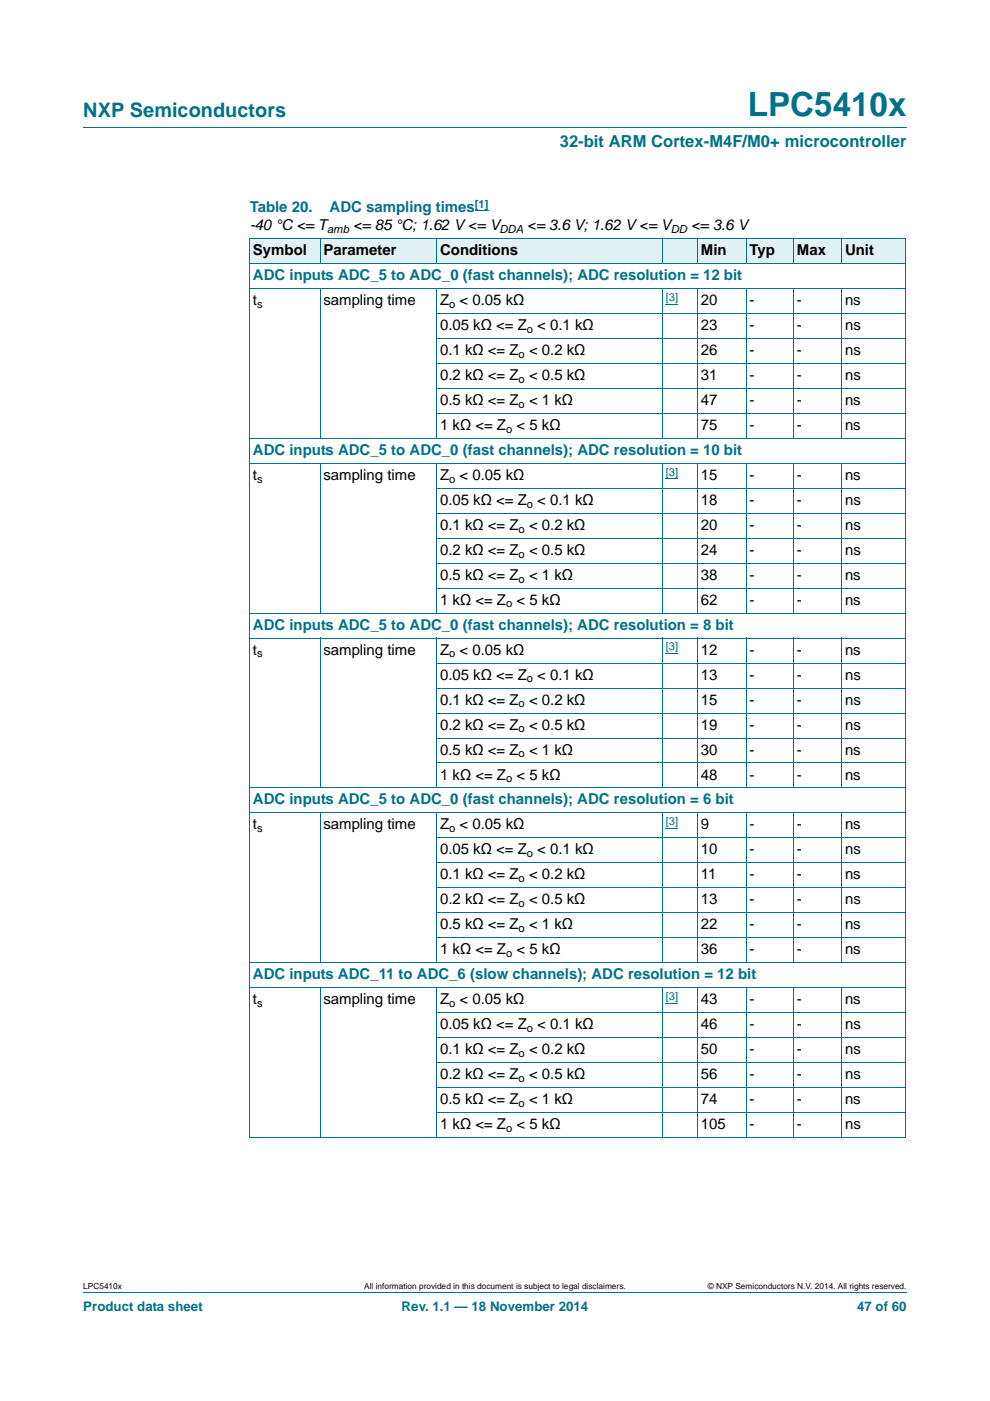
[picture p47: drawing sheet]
<svg xmlns="http://www.w3.org/2000/svg" width="210mm" height="297mm" viewBox="0 0 210 297" stroke-linecap="round" stroke-linejoin="round" font-family="sans-serif">
<defs><g id="words">
<text font-size="7" fill="#00718a" x="158.6" y="24.6">LPC5410x</text>
<text font-size="4.2" fill="#00718a" x="17.7" y="24.9">NXP Semiconductors</text>
<text font-size="3.5" fill="#00718a" x="118.7" y="31.1">32-bit ARM Cortex-M4F/M0+ microcontroller</text>
<g font-size="3.2" fill="#00718a">
<text x="53" y="45">Table 20.</text>
<text x="69.9" y="45">ADC sampling times</text>
<text x="53.7" y="59.4">ADC inputs ADC_5 to ADC_0 (fast channels); ADC resolution = 12 bit</text>
<text x="53.7" y="96.5">ADC inputs ADC_5 to ADC_0 (fast channels); ADC resolution = 10 bit</text>
<text x="53.7" y="133.5">ADC inputs ADC_5 to ADC_0 (fast channels); ADC resolution = 8 bit</text>
<text x="53.7" y="170.6">ADC inputs ADC_5 to ADC_0 (fast channels); ADC resolution = 6 bit</text>
<text x="53.7" y="207.6">ADC inputs ADC_11 to ADC_6 (slow channels); ADC resolution = 12 bit</text>
</g>
<g font-size="3.2">
<text x="53" y="48.9">-40 °C &lt;= T</text>
<text x="74.9" y="48.9">&lt;= 85 °C; 1.62 V &lt;= V</text>
<text x="111.8" y="48.9">&lt;= 3.6 V; 1.62 V &lt;= V</text>
<text x="146.6" y="48.9">&lt;= 3.6 V</text>
<text x="53.7" y="54.1">Symbol</text>
<text x="68.6" y="54.1">Parameter</text>
<text x="93.3" y="54.1">Conditions</text>
<text x="148.7" y="54.1">Min</text>
<text x="159" y="54.1">Typ</text>
<text x="169" y="54.1">Max</text>
<text x="179.2" y="54.1">Unit</text>
<text x="53.7" y="64.7">t</text>
<text x="68.6" y="64.7">sampling time</text>
<text x="93.3" y="64.7">Z &lt; 0.05 kΩ</text>
<text x="148.7" y="64.7">20</text>
<text x="159" y="64.7">-</text>
<text x="169" y="64.7">-</text>
<text x="179.2" y="64.7">ns</text>
<text x="93.3" y="70">0.05 kΩ &lt;= Z &lt; 0.1 kΩ</text>
<text x="148.7" y="70">23</text>
<text x="159" y="70">-</text>
<text x="169" y="70">-</text>
<text x="179.2" y="70">ns</text>
<text x="93.3" y="75.3">0.1 kΩ &lt;= Z &lt; 0.2 kΩ</text>
<text x="148.7" y="75.3">26</text>
<text x="159" y="75.3">-</text>
<text x="169" y="75.3">-</text>
<text x="179.2" y="75.3">ns</text>
<text x="93.3" y="80.6">0.2 kΩ &lt;= Z &lt; 0.5 kΩ</text>
<text x="148.7" y="80.6">31</text>
<text x="159" y="80.6">-</text>
<text x="169" y="80.6">-</text>
<text x="179.2" y="80.6">ns</text>
<text x="93.3" y="85.9">0.5 kΩ &lt;= Z &lt; 1 kΩ</text>
<text x="148.7" y="85.9">47</text>
<text x="159" y="85.9">-</text>
<text x="169" y="85.9">-</text>
<text x="179.2" y="85.9">ns</text>
<text x="93.3" y="91.2">1 kΩ &lt;= Z &lt; 5 kΩ</text>
<text x="148.7" y="91.2">75</text>
<text x="159" y="91.2">-</text>
<text x="169" y="91.2">-</text>
<text x="179.2" y="91.2">ns</text>
<text x="53.7" y="101.8">t</text>
<text x="68.6" y="101.8">sampling time</text>
<text x="93.3" y="101.8">Z &lt; 0.05 kΩ</text>
<text x="148.7" y="101.8">15</text>
<text x="159" y="101.8">-</text>
<text x="169" y="101.8">-</text>
<text x="179.2" y="101.8">ns</text>
<text x="93.3" y="107.1">0.05 kΩ &lt;= Z &lt; 0.1 kΩ</text>
<text x="148.7" y="107.1">18</text>
<text x="159" y="107.1">-</text>
<text x="169" y="107.1">-</text>
<text x="179.2" y="107.1">ns</text>
<text x="93.3" y="112.4">0.1 kΩ &lt;= Z &lt; 0.2 kΩ</text>
<text x="148.7" y="112.4">20</text>
<text x="159" y="112.4">-</text>
<text x="169" y="112.4">-</text>
<text x="179.2" y="112.4">ns</text>
<text x="93.3" y="117.6">0.2 kΩ &lt;= Z &lt; 0.5 kΩ</text>
<text x="148.7" y="117.6">24</text>
<text x="159" y="117.6">-</text>
<text x="169" y="117.6">-</text>
<text x="179.2" y="117.6">ns</text>
<text x="93.3" y="122.9">0.5 kΩ &lt;= Z &lt; 1 kΩ</text>
<text x="148.7" y="122.9">38</text>
<text x="159" y="122.9">-</text>
<text x="169" y="122.9">-</text>
<text x="179.2" y="122.9">ns</text>
<text x="93.3" y="128.2">1 kΩ &lt;= Z &lt; 5 kΩ</text>
<text x="148.7" y="128.2">62</text>
<text x="159" y="128.2">-</text>
<text x="169" y="128.2">-</text>
<text x="179.2" y="128.2">ns</text>
<text x="53.7" y="138.8">t</text>
<text x="68.6" y="138.8">sampling time</text>
<text x="93.3" y="138.8">Z &lt; 0.05 kΩ</text>
<text x="148.7" y="138.8">12</text>
<text x="159" y="138.8">-</text>
<text x="169" y="138.8">-</text>
<text x="179.2" y="138.8">ns</text>
<text x="93.3" y="144.1">0.05 kΩ &lt;= Z &lt; 0.1 kΩ</text>
<text x="93.3" y="149.4">0.1 kΩ &lt;= Z &lt; 0.2 kΩ</text>
<text x="148.7" y="149.4">15</text>
<text x="148.7" y="144.1">13</text>
<text x="159" y="149.4">-</text>
<text x="159" y="144.1">-</text>
<text x="169" y="149.4">-</text>
<text x="169" y="144.1">-</text>
<text x="179.2" y="149.4">ns</text>
<text x="179.2" y="144.1">ns</text>
<text x="93.3" y="154.7">0.2 kΩ &lt;= Z &lt; 0.5 kΩ</text>
<text x="148.7" y="154.7">19</text>
<text x="159" y="154.7">-</text>
<text x="169" y="154.7">-</text>
<text x="179.2" y="154.7">ns</text>
<text x="93.3" y="160">0.5 kΩ &lt;= Z &lt; 1 kΩ</text>
<text x="148.7" y="160">30</text>
<text x="159" y="160">-</text>
<text x="169" y="160">-</text>
<text x="179.2" y="160">ns</text>
<text x="93.3" y="165.3">1 kΩ &lt;= Z &lt; 5 kΩ</text>
<text x="148.7" y="165.3">48</text>
<text x="159" y="165.3">-</text>
<text x="169" y="165.3">-</text>
<text x="179.2" y="165.3">ns</text>
<text x="53.7" y="175.9">t</text>
<text x="68.6" y="175.9">sampling time</text>
<text x="93.3" y="175.9">Z &lt; 0.05 kΩ</text>
<text x="148.7" y="175.9">9</text>
<text x="159" y="175.9">-</text>
<text x="169" y="175.9">-</text>
<text x="179.2" y="175.9">ns</text>
<text x="93.3" y="181.1">0.05 kΩ &lt;= Z &lt; 0.1 kΩ</text>
<text x="148.7" y="181.1">10</text>
<text x="159" y="181.1">-</text>
<text x="169" y="181.1">-</text>
<text x="179.2" y="181.1">ns</text>
<text x="93.3" y="191.7">0.2 kΩ &lt;= Z &lt; 0.5 kΩ</text>
<text x="93.3" y="186.4">0.1 kΩ &lt;= Z &lt; 0.2 kΩ</text>
<text x="148.7" y="186.4">11</text>
<text x="148.7" y="191.7">13</text>
<text x="159" y="191.7">-</text>
<text x="159" y="186.4">-</text>
<text x="169" y="186.4">-</text>
<text x="169" y="191.7">-</text>
<text x="179.2" y="186.4">ns</text>
<text x="179.2" y="191.7">ns</text>
<text x="93.3" y="197">0.5 kΩ &lt;= Z &lt; 1 kΩ</text>
<text x="148.7" y="197">22</text>
<text x="159" y="197">-</text>
<text x="169" y="197">-</text>
<text x="179.2" y="197">ns</text>
<text x="93.3" y="202.3">1 kΩ &lt;= Z &lt; 5 kΩ</text>
<text x="148.7" y="202.3">36</text>
<text x="159" y="202.3">-</text>
<text x="169" y="202.3">-</text>
<text x="179.2" y="202.3">ns</text>
<text x="53.7" y="212.9">t</text>
<text x="68.6" y="212.9">sampling time</text>
<text x="93.3" y="212.9">Z &lt; 0.05 kΩ</text>
<text x="148.7" y="212.9">43</text>
<text x="159" y="212.9">-</text>
<text x="169" y="212.9">-</text>
<text x="179.2" y="212.9">ns</text>
<text x="93.3" y="218.2">0.05 kΩ &lt;= Z &lt; 0.1 kΩ</text>
<text x="148.7" y="218.2">46</text>
<text x="159" y="218.2">-</text>
<text x="169" y="218.2">-</text>
<text x="179.2" y="218.2">ns</text>
<text x="93.3" y="223.5">0.1 kΩ &lt;= Z &lt; 0.2 kΩ</text>
<text x="148.7" y="223.5">50</text>
<text x="159" y="223.5">-</text>
<text x="169" y="223.5">-</text>
<text x="179.2" y="223.5">ns</text>
<text x="93.3" y="228.8">0.2 kΩ &lt;= Z &lt; 0.5 kΩ</text>
<text x="148.7" y="228.8">56</text>
<text x="159" y="228.8">-</text>
<text x="169" y="228.8">-</text>
<text x="179.2" y="228.8">ns</text>
<text x="93.3" y="239.4">1 kΩ &lt;= Z &lt; 5 kΩ</text>
<text x="93.3" y="234.1">0.5 kΩ &lt;= Z &lt; 1 kΩ</text>
<text x="148.7" y="234.1">74</text>
<text x="148.7" y="239.4">105</text>
<text x="159" y="234.1">-</text>
<text x="159" y="239.4">-</text>
<text x="169" y="234.1">-</text>
<text x="169" y="239.4">-</text>
<text x="179.2" y="234.1">ns</text>
<text x="179.2" y="239.4">ns</text>
</g>
<g font-size="2.8" fill="#00718a">
<text x="17.7" y="277.9">Product data sheet</text>
<text x="85.2" y="277.9">Rev. 1.1 — 18 November 2014</text>
<text x="181.8" y="277.9">47 of 60</text>
</g>
<g font-size="2.4" fill="#00f">
<text x="100.7" y="44">[1]</text>
<text x="141.2" y="63.8">[3]</text>
<text x="141.2" y="100.8">[3]</text>
<text x="141.2" y="137.9">[3]</text>
<text x="141.2" y="174.9">[3]</text>
<text x="141.2" y="211.9">[3]</text>
</g>
<g font-size="2.4">
<text x="69.4" y="49.4">amb</text>
<text x="105.9" y="49.4">DDA</text>
<text x="142.3" y="49.4">DD</text>
<text x="54.5" y="65.3">s</text>
<text x="95.3" y="65.3">o</text>
<text x="111.8" y="70.6">o</text>
<text x="110" y="75.9">o</text>
<text x="110" y="81.2">o</text>
<text x="110" y="86.5">o</text>
<text x="107.3" y="91.8">o</text>
<text x="54.5" y="102.3">s</text>
<text x="95.3" y="102.3">o</text>
<text x="111.8" y="107.6">o</text>
<text x="110" y="112.9">o</text>
<text x="110" y="118.2">o</text>
<text x="110" y="123.5">o</text>
<text x="107.3" y="128.8">o</text>
<text x="54.5" y="139.4">s</text>
<text x="95.3" y="139.4">o</text>
<text x="110" y="150">o</text>
<text x="111.8" y="144.7">o</text>
<text x="110" y="155.3">o</text>
<text x="110" y="160.5">o</text>
<text x="107.3" y="165.8">o</text>
<text x="54.5" y="176.4">s</text>
<text x="95.3" y="176.4">o</text>
<text x="111.8" y="181.7">o</text>
<text x="110" y="187">o</text>
<text x="110" y="192.3">o</text>
<text x="110" y="197.6">o</text>
<text x="107.3" y="202.9">o</text>
<text x="54.5" y="213.5">s</text>
<text x="95.3" y="213.5">o</text>
<text x="111.8" y="218.8">o</text>
<text x="110" y="224">o</text>
<text x="110" y="229.3">o</text>
<text x="107.3" y="239.9">o</text>
<text x="110" y="234.6">o</text>
</g>
<g font-size="1.8">
<text x="17.7" y="273.3">LPC5410x</text>
<text x="77.2" y="273.3">All information provided in this document is subject to legal disclaimers.</text>
<text x="150.1" y="273.3">© NXP Semiconductors N.V. 2014. All rights reserved.</text>
</g>
</g></defs>
<path d="M17.7 27h174.6M17.7 273.9h174.6" fill="none" stroke="#00718a" stroke-width=".21"/>
<path d="M100.7 44.7h2.9" fill="none" stroke="#00f" stroke-width=".21"/>
<g fill="#e2f1f4">
<path d="M53 50.6h14.9v5.3h-14.9z"/>
<path d="M67.9 50.6h24.7v5.3h-24.7z"/>
<path d="M92.6 50.6h47.9v5.3h-47.9z"/>
<path d="M140.5 50.6h17.7v5.3h-17.7z"/>
<path d="M158.2 50.6h10.1v5.3h-10.1z"/>
<path d="M168.3 50.6h10.2v5.3h-10.2z"/>
<path d="M178.5 50.6h13.5v5.3h-13.5z"/>
</g>
<path d="M141.2 64.5h2.6M141.2 101.5h2.6M141.2 138.6h2.6M141.2 175.6h2.6M141.2 212.7h2.6" fill="none" stroke="#00f" stroke-width=".21"/>
<g fill="none" stroke="#00718a" stroke-width=".21">
<path d="M52.9 50.6l139.1 .1v190.4M52.9 55.9h139.2M53 50.7v190.4M67.9 50.6v5.3M92.7 50.6v5.3M140.5 50.6v5.3M148 50.6v5.3M158.3 50.6v5.3M168.3 50.6v5.3M178.5 50.6v5.3M52.9 61.2h139.2M67.9 61.2v31.8"/>
<path d="M92.6 66.5h99.5M92.6 71.8h99.5M92.6 77.1h99.5M92.7 61.2v31.8M140.5 61.2v31.8M148 61.2v31.8M158.3 61.2v31.8M168.3 61.2v31.8M178.5 61.2v31.8M52.9 93h139.2M52.9 98.2h139.2M67.9 98.2v31.8"/>
<path d="M92.6 82.4h99.5M92.6 87.7h99.5M92.7 98.2v31.8M140.5 98.2v31.8M148 98.2v31.8M158.3 98.2v31.8M168.3 98.2v31.8M178.5 98.2v31.8M92.6 103.5h99.5M92.6 108.8h99.5M92.6 114.1h99.5M92.6 119.4h99.5"/>
<path d="M52.9 130h139.2M52.9 135.3h139.2M67.9 135.3v31.8M92.6 124.7h99.5M92.7 135.3v31.8M140.5 135.3v31.8M148 135.3v31.8M158.3 135.3v31.8M168.3 135.3v31.8M178.5 135.3v31.8M92.6 140.6h99.5M92.6 145.9h99.5"/>
<path d="M92.6 151.2h99.5M92.6 156.5h99.5M52.9 167.1h139.2M52.9 172.3h139.2M67.9 172.3v31.8M92.6 161.8h99.5M92.6 177.6h99.5M92.7 172.3v31.8M140.5 172.3v31.8M148 172.3v31.8M158.3 172.3v31.8M168.3 172.3v31.8"/>
<path d="M178.5 172.3v31.8M92.6 182.9h99.5M92.6 188.2h99.5M92.6 193.5h99.5M92.6 198.8h99.5M52.9 204.1h139.2M52.9 209.4h139.2M67.9 209.3v31.9M92.6 214.7h99.5M92.6 220h99.5M92.7 209.3v31.9M140.5 209.3v31.9"/>
<path d="M148 209.3v31.9M158.3 209.3v31.9M168.3 209.3v31.9M178.5 209.3v31.9M92.6 225.3h99.5M92.6 230.6h99.5M92.6 235.8h99.5M52.9 241.1h139.2"/>
</g>
<use href="#words"/>
</svg>
